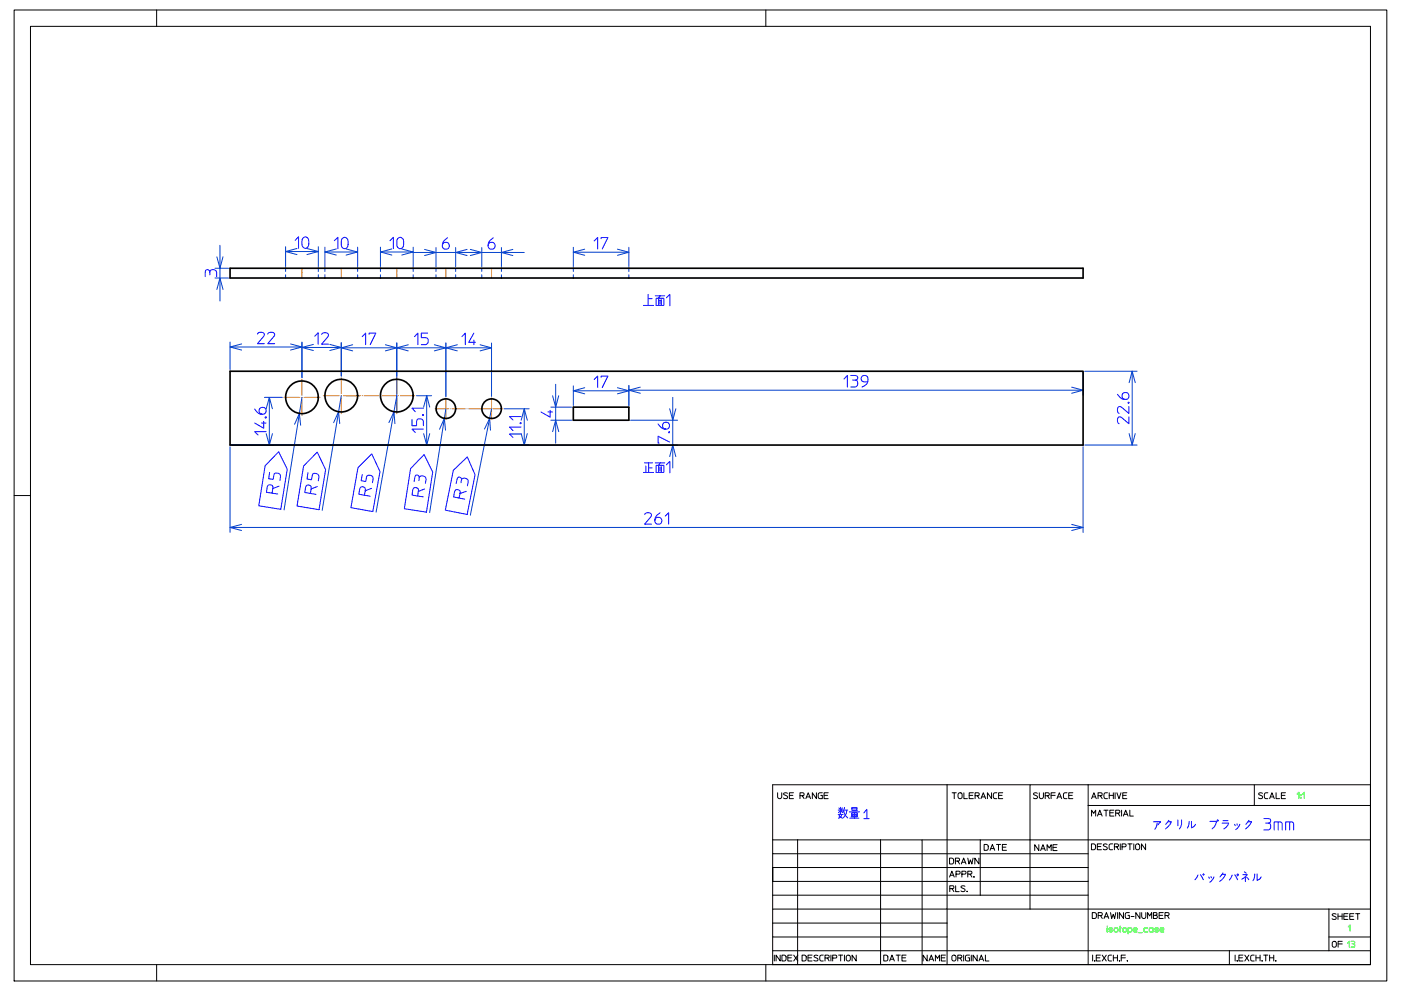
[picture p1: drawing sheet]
<svg xmlns="http://www.w3.org/2000/svg" width="420mm" height="297mm" viewBox="0 0 420 297" stroke-linecap="round" stroke-linejoin="round" font-family="sans-serif">
<g fill="none" stroke="#0040cc" stroke-width=".3">
<path d="M65 77l.9 3.4 1-3.4M65.9 73.5v16.7M85.6 75.4h9.8M85.6 73.9v6M89 74.5l-3.4 .9 3.4 .9M92 74.5l3.4 .9-3.4 .9M95.4 73.9v6M97.4 75.5h9.8M97.4 74.1v5.8M100.8 74.6l-3.4 .9 3.4 .9M103.8 74.6l3.4 .9-3.4 .9M107.2 74.1v5.8"/>
<path d="M114.1 75.5h9.8M114.1 74.1v5.8M117.5 74.6l-3.4 .9 3.4 .9M120.4 74.6l3.5 .9-3.5 .9M123.9 75.7h19.5M123.9 74.1v5.8M127.3 74.8l3.4 .9-3.4 .9M130.7 74.2v5.7M136.6 74.2v5.7M137.6 75.7h19.6M140 74.8l-3.4 .9 3.4 .9M141 74.8l3.4 .9-3.4 .9"/>
<path d="M144.4 74.2v5.7M150.3 74.2v5.7M153.7 74.8l-3.4 .9 3.4 .9M171.9 75.6h16.6M171.9 74.1v5.8M175.3 74.7l-3.4 .9 3.4 .9M185.1 74.7l3.4 .9-3.4 .9M188.5 74.1v5.8M64.5 83.3h4M64.5 80.4h4M65 86.7l.9-3.4 1 3.4M69 104h21.5"/>
<path d="M69 102.5v8.3M72.4 103.1l-3.4 .9 3.4 .9M79.3 119.1h5.3M80.8 119.1v14.3M87.1 103.1l3.4 .9-3.4 .9M90.5 104.1h11.8M90.5 102.5v10.7M90.5 119.1l-5.3 33.7M93.9 103.2l-3.4 .9 3.4 1M98.9 103.2l3.4 .9-3.4 1M102.3 104.2h45.1M102.3 102.7v10"/>
<path d="M102.3 118.6l-5.7 34.3M105.7 103.3l-3.4 .9 3.4 1M115.5 103.3l3.5 .9-3.5 1M119 102.8v20.7M119 118.6l-6.3 34.9M122.4 103.3l-3.4 .9 3.4 1M124.8 118.6h4.6M127.9 118.6v14.8M130.2 103.3l3.5 .9-3.5 1M133.7 102.8v16M137.1 103.3l-3.4 .9 3.4 1M143.9 103.3l3.5 .9-3.5 1"/>
<path d="M147.4 102.8v16M165.7 118.6l.9 3.4 .9-3.4M166.6 115.2v17.6M171.9 115.6v5.9M171.9 117.1h16.6M175.3 116.2l-3.4 .9 3.4 .9M185.1 116.2l3.4 .9-3.4 .9M188.5 115.5v6M188.5 116.9h136.2M191.9 116l-3.4 .9 3.4 1M201.7 119.1v21.2M321.3 116l3.4 .9-3.4 1"/>
<path d="M324.7 111.8v6.6M325.2 111.3h15.7M338.5 114.7l.9-3.4 .9 3.4M339.4 111.3v22.1M69 133.9v25.7M69.5 133.4h133.6M79.8 122.5l1-3.4 .9 3.4M79.8 130l1 3.4 .9-3.4M88.3 127.2l1.4-3.3 .4 3.6M100 126.7l1.5-3.3 .3 3.6M116.6 126.6l1.5-3.2 .3 3.6M127 122l.9-3.4 .9 3.4"/>
<path d="M127 130l.9 3.4 .9-3.4M131.8 128.7l1.4-3.3 .4 3.5M133.7 122.5l-4.9 31.1M145.2 128.6l1.6-3.2 .2 3.5M147.4 122.5l-6.4 31.9M151.1 122.5h7.5M156.2 125.9l1-3.4 .9 3.4M156.2 130l1 3.4 .9-3.4M157.2 122.5v10.9M165.1 125.9h6.3M165.1 122h6.3M165.7 129.4l.9-3.5 .9 3.5"/>
<path d="M189 125.9h14.1M200.8 122.5l.9 3.4 .9-3.4M200.8 136.8l.9-3.4 .9 3.4M324.7 133.9v25.7M325.2 133.4h15.7M338.5 130l.9 3.4 .9-3.4M69 158.1h255.7M72.4 157.2l-3.4 .9 3.4 .9M321.3 157.2l3.4 .9-3.4 .9"/>
</g>
<g fill="none" stroke="#00f" stroke-width=".3">
<path d="M88.5 72l1-1v3.4M90.9 71.3a1.01 1.01 0 0 1 1.2-.1 1.01 1.01 0 0 1 .5 1.1 1.51 1.51 0 0 1-1.1 2.1l-.3-.1a2.3 2.3 0 0 1-.3-3zM100.2 72.1l1.1-1v3.4M102.6 71.5a1.02 1.02 0 0 1 1.2-.3 1.02 1.02 0 0 1 .6 1.2 1.5 1.5 0 0 1-1 2.1l-.7-.2a2.71 2.71 0 0 1-.1-2.8zM116.9 72.1l1-1v3.4M119.2 71.5a1.02 1.02 0 0 1 1.3-.3 1.02 1.02 0 0 1 .5 1.2 1.52 1.52 0 0 1-.9 2.1l-.7-.2a2.71 2.71 0 0 1-.2-2.8zM134.2 71.3a2.26 2.26 0 0 0-1.3 3.1 1.06 1.06 0 0 0 1.6-.1 1.06 1.06 0 0 0-.4-1.6 1.06 1.06 0 0 0-1.5 .8M147.9 71.3a2.26 2.26 0 0 0-1.3 3.1 1.06 1.06 0 0 0 1.7-.1 1.06 1.06 0 0 0-.5-1.6 1.06 1.06 0 0 0-1.5 .8M178.1 72.2l1.1-1v3.4M180.2 71.5v-.3h2l-1.6 3.4M61.5 82.9l.1-1.7a.7 .7 0 0 1 .8-.4 .7 .7 0 0 1 .5 .7 1.06 1.06 0 0 1 1.1-.7 1.06 1.06 0 0 1 .9 .8v1.3M62.9 81.5v.9"/>
<path d="M128.2 99.8h-1.9v1.4h1.3a1.08 1.08 0 0 1 .8 1 1.08 1.08 0 0 1-.8 1.1h-1.3M142.1 99.8l-1.6 2.8h2.1M192.9 91.5h3M194.3 89.5h1.2M194.3 88.2v3.3M196.4 88.6h2.9M196.7 89.4h2.3v2.1h-2.3zM197.5 89.4v2.1M197.5 90.8h.7M197.5 90.2h.7M198 88.6l-.6 .8M198.2 89.4v2.1"/>
<path d="M199.8 89.2l1-1v3.4M77.2 100.1a1.1 1.1 0 0 1 1.1-.5 1.1 1.1 0 0 1 .9 .8l-2 2.6h2M80.3 100.1a1.12 1.12 0 0 1 1.1-.5 1.12 1.12 0 0 1 .9 .8l-2 2.6h2M94.4 100.7l1-1v3.4M96.4 100.2a1.11 1.11 0 0 1 1.2-.5 1.11 1.11 0 0 1 .9 .9l-2.1 2.5h2.1M108.6 100.9l1-1.1v3.5M110.6 100.2v-.4h2.1l-1.7 3.5M124.2 100.9l1.1-1.1v3.5M138.5 100.9l1-1.1v3.5M142.1 101.9v1.4M178.1 113.7l1.1-1v3.4M180.2 113.1v-.4h2l-1.6 3.4"/>
<path d="M253 113.6l1-1.1v3.5M255.1 112.5l1.7 .1a.68 .68 0 0 1 .3 .8 .68 .68 0 0 1-.7 .5 1.09 1.09 0 0 1 .8 1.1 1.09 1.09 0 0 1-.8 1h-1.3M255.6 113.9h.8M260.1 114.4h-1.2a1.01 1.01 0 0 1-.7-1.1 1.01 1.01 0 0 1 1.1-.9 1.01 1.01 0 0 1 .9 1v.6a2.05 2.05 0 0 1-1.8 2M335 118.2a2.26 2.26 0 0 0 3.2 1.2 1.05 1.05 0 0 0-.1-1.6 1.05 1.05 0 0 0-1.6 .4 1.05 1.05 0 0 0 .7 1.5M76.3 122.6a2.2 2.2 0 0 0 3.2 1.3 1.05 1.05 0 0 0-.1-1.6 1.05 1.05 0 0 0-1.6 .4 1.05 1.05 0 0 0 .8 1.4M78.4 126.8h1.4M79.1 126.3v2l-2.8-1.5M79.5 125h.3v.3h-.3zM79.7 125.1h.1M79.8 129.4h-3.5l1.1 1M83.5 135.4l2.6 5.2-1.9 12-6.6-1 1.9-12z"/>
<path d="M95.1 135.5l2.5 5.3-2 11.9-6.6-1 2-12zM123.5 125.7v1.9h1.4v-1.3a1.06 1.06 0 0 1 1-.8 1.06 1.06 0 0 1 1 .8v1.3M126.7 124.2h.2v.3h-.2zM126.9 124.3h.1M126.9 128.6h-3.4l1 1M126.9 122.3h-3.4l1 1.1M127.1 136.2l2.6 5.3-1.9 12-6.6-1 1.9-12.1zM155.9 126.7h.3v.3h-.3zM156.1 126.8h.1M156.2 130.1h-3.4l1 1M156.2 128h-3.4l1 1M156.2 124.8h-3.4l1 1.1"/>
<path d="M164.3 123.5h1.3M164.9 123v2l-2.7-1.5M193.2 138.7h2.5M193.6 139.7v1.9M194.5 138.7v2.9M196.4 138.7h2.9M196.7 139.4h2.3v2.2h-2.3zM197.3 127.1a2.24 2.24 0 0 0 3.1 1.2 1.05 1.05 0 0 0 0-1.6 1.05 1.05 0 0 0-1.6 .4 1.05 1.05 0 0 0 .7 1.5M197.5 139.4v2.2M198 138.7l-.6 .7M198.2 139.4v2.2M199.8 139.3l1-1v3.4"/>
<path d="M200.4 129.5h.3v.2h-.3zM200.6 129.5h.1M200.7 132.5l-3.4-1.8v2.1h.3M338.2 120.6h.2v.2h-.2zM338.3 120.6h.1M338.4 125v2l-2.2-1.9a.73 .73 0 0 0-.8-.1 .73 .73 0 0 0-.4 .7 1.05 1.05 0 0 0 .5 1.3M338.4 121.8v2.1l-2.6-2.1a1.11 1.11 0 0 0-.8 .9 1.11 1.11 0 0 0 .5 1.2M80.8 141.6l-.3 1.9 1.4 .2 .2-1.3a1.06 1.06 0 0 1 1.1-.6 1.06 1.06 0 0 1 .9 .9l-.2 1.3M81.6 147.8l1.7 .3M83.6 145.7l-1.8 .7a.87 .87 0 0 0-.6-1.1 .87 .87 0 0 0-1.1 .6l-.2 1.6 1.7 .3 .2-1.4M92.3 141.7l-.3 1.8 1.4 .3 .2-1.3a1.08 1.08 0 0 1 1.1-.6 1.08 1.08 0 0 1 .9 .9l-.2 1.3M93.1 147.9l1.6 .3"/>
<path d="M95.1 145.8l-1.8 .7a.87 .87 0 0 0-.6-1.1 .87 .87 0 0 0-1.1 .6l-.2 1.6 1.7 .3 .2-1.4M107.3 140.2l4.1-4.2 2.5 5.3-2.1 12-6.6-1.2zM108.6 142.2l-.3 1.9 1.3 .2 .3-1.3a1.05 1.05 0 0 1 1.1-.6 1.05 1.05 0 0 1 .9 1l-.2 1.3M109.3 148.4l1.6 .3M111.4 146.4l-1.9 .7a.88 .88 0 0 0-.5-1.2 .88 .88 0 0 0-1.2 .6l-.2 1.6 1.7 .3 .2-1.3M124.1 144.3l.3-1.3 .3-.6 .7 .1 .3 .7a1.1 1.1 0 0 1 1.2-.6 1.1 1.1 0 0 1 .8 1l-.2 1.2M125.2 148.7l1.7 .2M125.7 143.2l-.1 .8M127.3 146.5l-1.9 .8a.87 .87 0 0 0-.6-1.1 .87 .87 0 0 0-1 .6l-.3 1.6 1.7 .3 .2-1.4M135.9 141l4.2-4.1 2.3 5.4-2.3 11.9-6.6-1.3zM136.7 144.9l.5-1.7 .2-.2 .7 .2 .3 .6a1.08 1.08 0 0 1 1.1-.5 1.08 1.08 0 0 1 .9 1l-.3 1.3M137.6 149.3l1.7 .3"/>
<path d="M138.4 143.8l-.2 .9M139.8 147.2l-1.9 .7a.86 .86 0 0 0-.5-1.1 .86 .86 0 0 0-1.1 .6l-.3 1.5 1.6 .4 .3-1.4M192.9 141.6h3M193.3 154.2a1.1 1.1 0 0 1 1.1-.6 1.1 1.1 0 0 1 .9 .9l-2 2.6h2M194.5 140.2h1M197.5 140.2h.7M197.5 140.9h.7M197.9 153.7a2.26 2.26 0 0 0-1.3 3.1 1.06 1.06 0 0 0 1.6-.1 1.06 1.06 0 0 0-.4-1.6 1.06 1.06 0 0 0-1.5 .8M199.4 154.7l1-1v3.4M251.3 244.1h1.4M251.3 242.8h1.4M251.5 242.1l.2 .3"/>
<path d="M251.6 244.5l.9 .7M252 243.7l-.4 .9M252 242.8l-.6 .7M252 241.9v1.7M252.2 243l.3 .4M252.3 244.1l-.4 .9-.5 .2M252.5 242.1l-.2 .5M253 243.1l.6 1.5 .5 .5M253 242.8h1.1M253.2 242l-.6 1.5M253.9 243l-.2 .8-1 1.3M254.6 243.3h3.1"/>
<path d="M254.8 245.2h2.7M255.2 244.8h1.9M255.3 243.6h1.7v.9h-1.7zM255.3 244.1h1.7M255.4 242h1.5v.9h-1.5zM255.4 242.4h1.5M256.2 243.6v1.6M259 243.6l.9-1v2.8M259 245.4h1.5M345.8 246.3h2.1l-.8 1M346.9 246.7l-.7 1.8M350.1 246.3h1.1l-.5 .8-1.3 1.3"/>
<path d="M350.4 245.8l-.9 1.2M353.1 245.7v1.8M354.2 245.7v1.3l-.6 1.4M356.5 246.2l-.5 2M357.2 246.2v1.9l.8-.4 .4-.7M362.7 246.2h2l-.6 1.6-.7 .6M364.8 245.8l.3 .4M365 245.6l.3 .4M366.4 246.7h1.9l-.7 1.3-.7 .4M366.6 246h1.5M370.1 247l.2 .5M370.8 246.9l.1 .4"/>
<path d="M371.7 247l-.8 1.3-.4 .3M374.1 246.3h1.1l-.5 .8-1.3 1.3M374.4 245.8l-.9 1.2M378.9 245.3h1.3l.7 .3v.7l-.6 .4a1.08 1.08 0 0 1 .7 1 1.08 1.08 0 0 1-.8 1h-1.3M379.4 246.7h.9M382 248.7v-2.4h1.9l.4 .3 .1 2.1M383.2 246.3v2.4M385.4 248.7v-2.4l2.2 .1 .2 .4v1.9M386.6 246.3v2.4M359.1 262.3l-.9 1.4M359.9 262.1l.9 1.6M360.6 262l.2 .4"/>
<path d="M360.8 261.8l.2 .3M362.4 262.8l.1 .4M363 262.7l.1 .4M363.9 262.8l-.8 1.3-.4 .3M366.4 262h1l-.4 .9-1.4 1.3M366.6 261.6l-.9 1.2M369.4 262.3l-.9 1.4M370.2 262.1l.8 1.6M370.9 262h.3v.4h-.3zM372.6 262.1h1.3l-1.6 1.4M373 261.3l.6 .4M373.3 262.8v1.4"/>
<path d="M373.7 262.9l.7 .8M376.2 261.9l-.3 1.6-.3 .4M376.9 261.9v2l.7-.4 .5-.7"/>
</g>
<path d="M90.5 80.4v2.9M102.3 80.4v2.9M119 83.3v-2.9M133.7 80.4v2.9M147.4 83.3v-2.9" fill="none" stroke="#ff8000" stroke-width=".3" stroke-dasharray="1.3 .2 0 .2"/>
<path d="M85.6 83.3v-2.9M95.4 80.4v2.9M97.4 83.3v-2.9M107.2 83.3v-2.9M114.1 80.4v2.9M123.9 80.4v2.9M130.7 80.4v2.9M136.6 83.3v-2.9M144.4 83.3v-2.9M150.3 83.3v-2.9M171.9 80.4v2.9M188.5 80.4v2.9" fill="none" stroke="#0040cc" stroke-width=".3" stroke-dasharray="1 1"/>
<path d="M85.1 119.1h10.8M90.5 113.7v10.8M96.9 118.6h10.8M102.3 124v-10.8M119 124v-10.8" fill="none" stroke="#ff8000" stroke-width=".3" stroke-dasharray="4.8 .6 0 .6"/>
<path d="M133.7 119.3v6.5M144.1 122.5h6.5M147.4 125.8v-6.5" fill="none" stroke="#ff8000" stroke-width=".3" stroke-dasharray="2.9 .4 0 .4"/>
<path d="M130.4 122.5h14.1" fill="none" stroke="#ff8000" stroke-width=".3" stroke-dasharray="4 .5 0 .5"/>
<path d="M124.4 118.6h-20.6" fill="none" stroke="#ff8000" stroke-width=".3" stroke-dasharray="4.3 .5 0 .5"/>
<g fill="none" stroke="#000" stroke-width=".5">
<path d="M69 80.4h255.7v2.9h-255.7zM69 111.3h255.7v22.1h-255.7zM171.9 122h16.6v3.9h-16.6z"/>
<circle cx="90.5" cy="119.1" r="4.9"/>
<circle cx="102.3" cy="118.6" r="4.9"/>
<circle cx="119" cy="118.6" r="4.9"/>
<circle cx="133.7" cy="122.5" r="2.94"/>
<circle cx="147.4" cy="122.5" r="2.94"/>
</g>
<g fill="none" stroke="#000" stroke-width=".3">
<path d="M4.2 3h411.5v291h-411.5zM9.1 7.9h401.7v281.2h-401.7zM47 3v4.9M229.6 3v4.9M4.2 148.5h4.9M233.1 237.6v1.2a.62 .62 0 0 0 .6 .6 .62 .62 0 0 0 .7-.6v-1.2M236.1 237.8a.63 .63 0 0 0-.7-.2 .63 .63 0 0 0-.5 .5l.9 .4a.48 .48 0 0 1 .3 .7 .48 .48 0 0 1-.7 .2l-.5-.3M236.6 238.4h1.1M237.9 237.6h-1.3v1.8h1.3M239.8 238.5v.9M240.5 238.5h-.7v-.9h.9a.45 .45 0 0 1 .4 .5 .45 .45 0 0 1-.6 .4l.6 .9M241.6 239.4l.7-1.8 .7 1.8"/>
<path d="M241.8 238.8h1M244.8 237.6v1.8l-1.3-1.8v1.8M246.5 237.6h-.9l-.3 .5 .1 1 1.1 .3v-1h-.4M247.1 238.4h1M248.3 237.6h-1.2v1.8h1.2M283.9 235.2v37.2h-52.3v4.2M285.4 237.6h.7v1.8M286.1 237.6h.6M287.3 237.8a.62 .62 0 0 1 .7-.2 .62 .62 0 0 1 .4 .5v.7a.62 .62 0 0 1-.6 .6 .62 .62 0 0 1-.6-.6zM289 237.6v1.8h1M290.5 238.4h1.1M291.8 237.6h-1.3v1.8h1.3"/>
<path d="M292.3 238.5v.9M293 238.5h-.7v-.9h.9a.45 .45 0 0 1 .3 .5 .45 .45 0 0 1-.5 .4l.5 .9M294.1 239.4l.7-1.8 .7 1.8M294.3 238.8h1M297.3 237.6v1.8l-1.3-1.8v1.8M298.8 237.6h-.7l-.3 .5 .1 1 .9 .3M299.4 238.4h1M300.6 237.6h-1.2v1.8h1.2M308.8 235.2h-77.2v16.5M311 237.8a.61 .61 0 0 0-.7-.2 .61 .61 0 0 0-.4 .5l.9 .4a.44 .44 0 0 1 .2 .5 .44 .44 0 0 1-.4 .4l-.8-.3M311.6 237.6v1.2a.62 .62 0 0 0 .6 .6 .62 .62 0 0 0 .6-.6v-1.2M313.3 238.5v.9"/>
<path d="M314 238.5h-.7v-.9h.8a.45 .45 0 0 1 .5 .5 .45 .45 0 0 1-.6 .4l.6 .9M315.1 238.4h1.2M316.3 237.6h-1.2v1.8M316.9 239.4l.7-1.8 .7 1.8M317.1 238.8h.9M319.9 237.6h-.8l-.3 .5 .1 1 1 .3M320.4 238.4h1.1M321.6 237.6h-1.2v1.8h1.2M326.2 235.2h-17.4v16.5M326.2 235.2h49.8v6.2M326.2 235.2v53.9M327.2 239.4l.7-1.8 .7 1.8"/>
<path d="M327.5 238.8h.9M329.2 238.5v.9M329.9 238.5h-.7v-.9h.8a.45 .45 0 0 1 .4 .5 .45 .45 0 0 1-.5 .4l.5 .9M332 237.6h-.7l-.4 .5 .1 1 1 .3M332.5 237.6v1.8M332.5 238.4h1.3M333.8 237.6v1.8M334.3 237.6v1.8M334.8 237.6l.7 1.8 .6-1.8M336.6 238.4h1M337.8 237.6h-1.2v1.8h1.2M376 235.2h34.8"/>
<path d="M378.5 237.8a.6 .6 0 0 0-.7-.3 .6 .6 0 0 0-.4 .6l.8 .4a.45 .45 0 0 1 .3 .5 .45 .45 0 0 1-.5 .4l-.7-.3M380.1 237.6h-.8l-.3 .5 .1 1 1 .3M380.6 239.4l.7-1.8 .7 1.8M380.9 238.8h.9M382.6 237.6v1.8h1M384.1 238.4h1.1M385.4 237.6h-1.3v1.8h1.3M231.6 251.7v4.2h94.6M231.6 255.9v16.5M231.6 251.7h32.4M231.6 260h94.6M239.1 251.7v37.4"/>
<path d="M264 251.7v37.4h-24.9M264 251.7h12.4v37.4h-12.4M276.4 251.7h17.5M284.7 257.2h.7l.5 .3v.9l-.2 .4-1 .1zM286.4 258.1v.8M287.1 258.1h-.7v-.9h.9a.45 .45 0 0 1 .4 .5 .45 .45 0 0 1-.6 .4l.6 .8M288.2 258.9l.7-1.7 .7 1.7M288.4 258.4h1M290.1 257.2l.4 1.7 .4-1.2 .5 1.2 .3-1.7M293.5 257.2v1.7l-1.3-1.7v1.7M295 253.1h.7l.5 .3 .1 .9-.2 .4-1.1 .1zM296.8 254.8l.7-1.7 .7 1.7"/>
<path d="M297 254.3h1M298.7 253.1h.6v1.7M299.3 253.1h.7M300.5 253.9h1.1M301.7 253.1h-1.2v1.7h1.2M308.8 251.7h-14.9v16.6M308.8 251.7h102M308.8 251.7v20.7M311.4 253.1v1.8l-1.2-1.8v1.8M312 254.9l.7-1.8 .7 1.8M312.2 254.4h1M313.9 254.9v-1.8l.6 1 .6-1v1.8"/>
<path d="M315.7 254h1M316.9 253.1h-1.2v1.8h1.2M326.2 241.4h84.6M327.2 252.9h.7l.5 .4v.8l-.3 .5-.9 .1zM327.2 244.6v-1.8l.7 1 .6-1v1.8M329 253.7h1M329 244.6l.7-1.8 .7 1.8M329.2 244h1M330.2 252.9h-1.2v1.8h1.2M330.9 242.8h.7v1.8M331.6 242.8h.6M331.9 253.1a.63 .63 0 0 0-.7-.2 .63 .63 0 0 0-.4 .5l.9 .5a.42 .42 0 0 1 .3 .5 .42 .42 0 0 1-.5 .3l-.8-.2"/>
<path d="M332.7 243.6h1.1M333.6 252.9l-.8 .1-.3 .4 .1 1.1 1 .2M333.9 242.8h-1.2v1.8h1.2M334.1 253.8v.9M334.5 243.7v.9M334.8 253.8h-.7v-.9h.8a.45 .45 0 0 1 .4 .5 .45 .45 0 0 1-.5 .4l.5 .9M335.2 243.7h-.7v-.9h.8a.45 .45 0 0 1 .4 .5 .45 .45 0 0 1-.5 .4l.5 .9M335.8 252.9v1.8M336.2 242.8v1.8M336.4 253.8h.8a.44 .44 0 0 0 .4-.5 .44 .44 0 0 0-.4-.4h-.8v1.8M336.8 244.6l.7-1.8 .7 1.8M337 244h1"/>
<path d="M338.1 252.9h.6v1.8M338.7 242.8v1.8h1.1M338.7 252.9h.7M339.9 252.9v1.8M340.6 253a.64 .64 0 0 1 1.1 .4v.7a.62 .62 0 0 1-.7 .6 .62 .62 0 0 1-.6-.6zM343.4 252.9v1.8l-1.2-1.8v1.8M231.6 276.6v4.2h52.3M231.6 264.1v-4.1v4.1M231.6 276.6h52.3M231.6 264.2h94.6M231.6 268.3h94.6M284.7 262.9l.7-1.8 .7 1.8"/>
<path d="M284.7 266.3v.9M284.9 262.3h1M285.4 266.3h-.7v-.8h.9a.45 .45 0 0 1 .4 .5 .45 .45 0 0 1-.6 .3l.6 .9M286.5 265.5v1.7h1M286.6 262h.8a.44 .44 0 0 0 .4-.5 .44 .44 0 0 0-.4-.4h-.8v1.8M288.4 262h.8a.44 .44 0 0 0 .4-.5 .44 .44 0 0 0-.4-.4h-.8v1.8M289.3 265.6a.63 .63 0 0 0-.7-.2 .63 .63 0 0 0-.5 .6l.9 .4a.48 .48 0 0 1 .3 .6 .48 .48 0 0 1-.7 .2l-.5-.2M289.8 267.1l.2 .1zM289.9 267.2h.1M290.1 262v.9M290.8 262h-.7v-.9h.9a.45 .45 0 0 1 .4 .5 .45 .45 0 0 1-.6 .4l.6 .9M291.9 262.7l.1 .2z"/>
<path d="M292 262.8h.1M327.4 273.5l1.2 .2 .1 1-.4 .5-.9 .1zM329.2 274.4v.9M329.9 274.4h-.7v-.9h.9a.45 .45 0 0 1 .3 .5 .45 .45 0 0 1-.5 .4l.5 .9M331 275.3l.7-1.8 .7 1.8M331.2 274.7h1M332.9 273.5l.4 1.8 .4-1.3 .5 1.3 .3-1.8M335 273.5v1.8M336.8 273.5v1.8l-1.2-1.8v1.8M338.6 273.5h-1l-.3 .5 .1 1.1 1.2 .2v-1h-.5M339.1 274.7h.9M341.7 273.5v1.8l-1.2-1.8v1.8"/>
<path d="M342.3 273.5v1.2a.62 .62 0 0 0 .6 .6 .62 .62 0 0 0 .6-.6v-1.2M344 275.3v-1.8l.7 1 .6-1v1.8M345.8 274.3h.7a.48 .48 0 0 1 .5 .4 .48 .48 0 0 1-.4 .6h-.8v-1.8l1 .2v.5l-.3 .1M347.5 274.3h1M348.7 273.5h-1.2v1.8h1.2M349.2 274.4v.9M350 274.4h-.8v-.9h.9a.45 .45 0 0 1 .4 .5 .45 .45 0 0 1-.5 .4l.5 .9M398.4 272.4v12.5M400.5 274a.6 .6 0 0 0-.6-.2 .6 .6 0 0 0-.4 .5l.8 .4a.43 .43 0 0 1 .3 .6 .43 .43 0 0 1-.5 .3l-.8-.3M401.1 273.8v1.8M401.1 274.6h1.2M402.3 273.8v1.8"/>
<path d="M402.9 274.6h1M404.1 273.8h-1.2v1.8h1.2M404.6 274.6h1.1M405.9 273.8h-1.3v1.8h1.3M406.4 273.8h.6v1.8M407 273.8h.6M47 289.1v4.9M229.6 289.1v4.9M231.6 280.8v8.3h7.5M231.6 284.9h179.2M232.1 286.2v1.8M233.9 286.2v1.8l-1.2-1.8v1.8"/>
<path d="M234.4 286.2h.7l.5 .4 .1 .9-.4 .5h-.9zM236.2 287.1h1M237.4 286.2h-1.2v1.8h1.2M237.9 286.2l1.3 1.8M239.2 286.2l-1.3 1.8M240.5 286.2h.7l.5 .4v.9l-.2 .4-1 .1zM242.2 287.1h1.1M243.5 286.2h-1.3v1.8h1.3M245.2 286.4a.62 .62 0 0 0-.7-.2 .62 .62 0 0 0-.4 .6l.9 .4a.43 .43 0 0 1 .2 .5 .43 .43 0 0 1-.4 .3l-.8-.2M246.8 286.2l-.9 .2-.2 .4 .2 1.1 .9 .1M247.3 287.1v.9M248 287.1h-.7v-.9h.9a.45 .45 0 0 1 .4 .6 .45 .45 0 0 1-.6 .3l.6 .9"/>
<path d="M249.1 286.2v1.8M249.6 287.1h.9a.44 .44 0 0 0 .4-.4 .44 .44 0 0 0-.4-.5h-.9v1.8M251.4 286.2h.6v1.8M252 286.2h.6M253.2 286.2v1.8M253.9 286.4a.64 .64 0 0 1 1 .4v.7a.62 .62 0 0 1-.6 .5 .62 .62 0 0 1-.6-.5zM256.7 286.2v1.8l-1.3-1.8v1.8M264.9 286.2h.7l.5 .4 .1 .9-.2 .4-1.1 .1zM266.7 288l.7-1.8 .7 1.8M266.9 287.5h1M268.6 286.2h.7v1.8M269.3 286.2h.6"/>
<path d="M270.4 287.1h1.1M271.6 286.2h-1.2v1.8h1.2M276.4 289.1h49.8M278 286.2v1.8l-1.3-1.8v1.8M278.5 288l.7-1.8 .7 1.8M278.7 287.5h1M280.4 288v-1.8l.7 1 .6-1v1.8M282.2 287.1h1M283.4 286.2h-1.2v1.8h1.2M285.6 286.4a.64 .64 0 0 1 1 .4v.7a.62 .62 0 0 1-.6 .5 .62 .62 0 0 1-.6-.5zM287.1 287.1v.9M287.8 287.1h-.7v-.9h.8a.45 .45 0 0 1 .5 .5 .45 .45 0 0 1-.6 .4l.6 .9"/>
<path d="M288.9 286.2v1.8M290.7 286.2l-1 .1-.3 .5 .1 1 1.2 .2v-.9h-.5M291.2 286.2v1.8M292.9 286.2v1.8l-1.2-1.8v1.8M293.5 288l.7-1.8 .7 1.8M293.7 287.5h.9M295.4 286.2v1.8h1.1M327.6 286.2v1.8M328.1 287.9l.1 .1zM328.2 288h.1M328.6 287.1h1.1M329.9 286.2h-1.3v1.8h1.3"/>
<path d="M330.4 286.2l1.2 1.8M331.6 286.2l-1.2 1.8M333.2 286.2l-.8 .2-.2 .4 .2 1.1 .8 .1M333.8 286.2v1.8M333.8 287.1h1.2M335 286.2v1.8M335.5 287.9l.2 .1zM335.6 288h.1M336.1 287.1h1.3M337.4 286.2h-1.3v1.8M338 288h.1M368.5 284.9v4.2h-42.3"/>
<path d="M368.5 289.1h42.3M370.3 286.2v1.8M370.8 287.9l.1 .1zM370.9 288h.1M371.4 287.1h1.1M372.6 286.2h-1.2v1.8h1.2M373.2 286.2l1.2 1.8M374.4 286.2l-1.2 1.8M376 286.2l-.8 .1-.3 .5 .1 1 1 .2M376.5 286.2v1.8M376.5 287.1h1.3M377.8 286.2v1.8"/>
<path d="M378.4 288h.1M378.8 286.2h.6v1.8M379.4 286.2h.7M380.6 286.2v1.8M380.6 287.1h1.2M381.8 286.2v1.8M382.4 287.9l.1 .1zM382.4 288h.1M398.4 280.8h12.4v-8.4h-126.9v16.7M399.6 282.3a.61 .61 0 0 1 .6-.2 .61 .61 0 0 1 .4 .5v.7a.62 .62 0 0 1-.6 .6 .62 .62 0 0 1-.6-.6zM401.1 282.9h1.3M402.4 282.1h-1.3v1.8"/>
</g>
<g fill="none" stroke="#0f0" stroke-width=".35">
<path d="M388.9 238l.5-.5v1.7M389.9 239l.2 .1zM389.9 238.2l.2 .1zM390 239.1h.1M390 238.3h.1M390.5 238l.5-.5v1.7M331.9 277.6h.1M331.9 278.1v1.2M333.5 278.3a.48 .48 0 0 0-.6-.3 .48 .48 0 0 0-.3 .6l.9 .2a.53 .53 0 0 1-.4 .6 .53 .53 0 0 1-.6-.4M334.2 278.2h.8l.1 .8a.56 .56 0 0 1-.5 .3 .56 .56 0 0 1-.6-.3zM335.6 278.1h.5M335.8 277.6v1.7"/>
<path d="M336.8 278.2h.7l.2 .8a.56 .56 0 0 1-.6 .3 .56 .56 0 0 1-.5-.3zM338.2 279.3l1-.2-.1-.9-.9-.1v1.8M339.8 278.7h1.1a.55 .55 0 0 0-.5-.6 .55 .55 0 0 0-.6 .3v.7l1.1 .2M341.4 279.5h1M344 278.1h-.8l-.2 .3v.7l1 .2M345.6 279l-.4 .3-.6-.1v-1l1-.1 .1 1.2M347.3 278.3a.48 .48 0 0 0-.6-.3 .48 .48 0 0 0-.3 .6l.8 .2a.53 .53 0 0 1-.4 .6 .53 .53 0 0 1-.6-.4M347.8 278.7h1.1a.55 .55 0 0 0-.5-.6 .55 .55 0 0 0-.6 .3l.1 .8 1 .1M404.2 277.8l.5-.6v1.8M404 282.6l.5-.5v1.8M405.1 282.1l1 .2v.3l-.3 .2a.56 .56 0 0 1 .3 .6 .56 .56 0 0 1-.4 .5h-.6M405.3 282.8h.5"/>
</g>
</svg>
